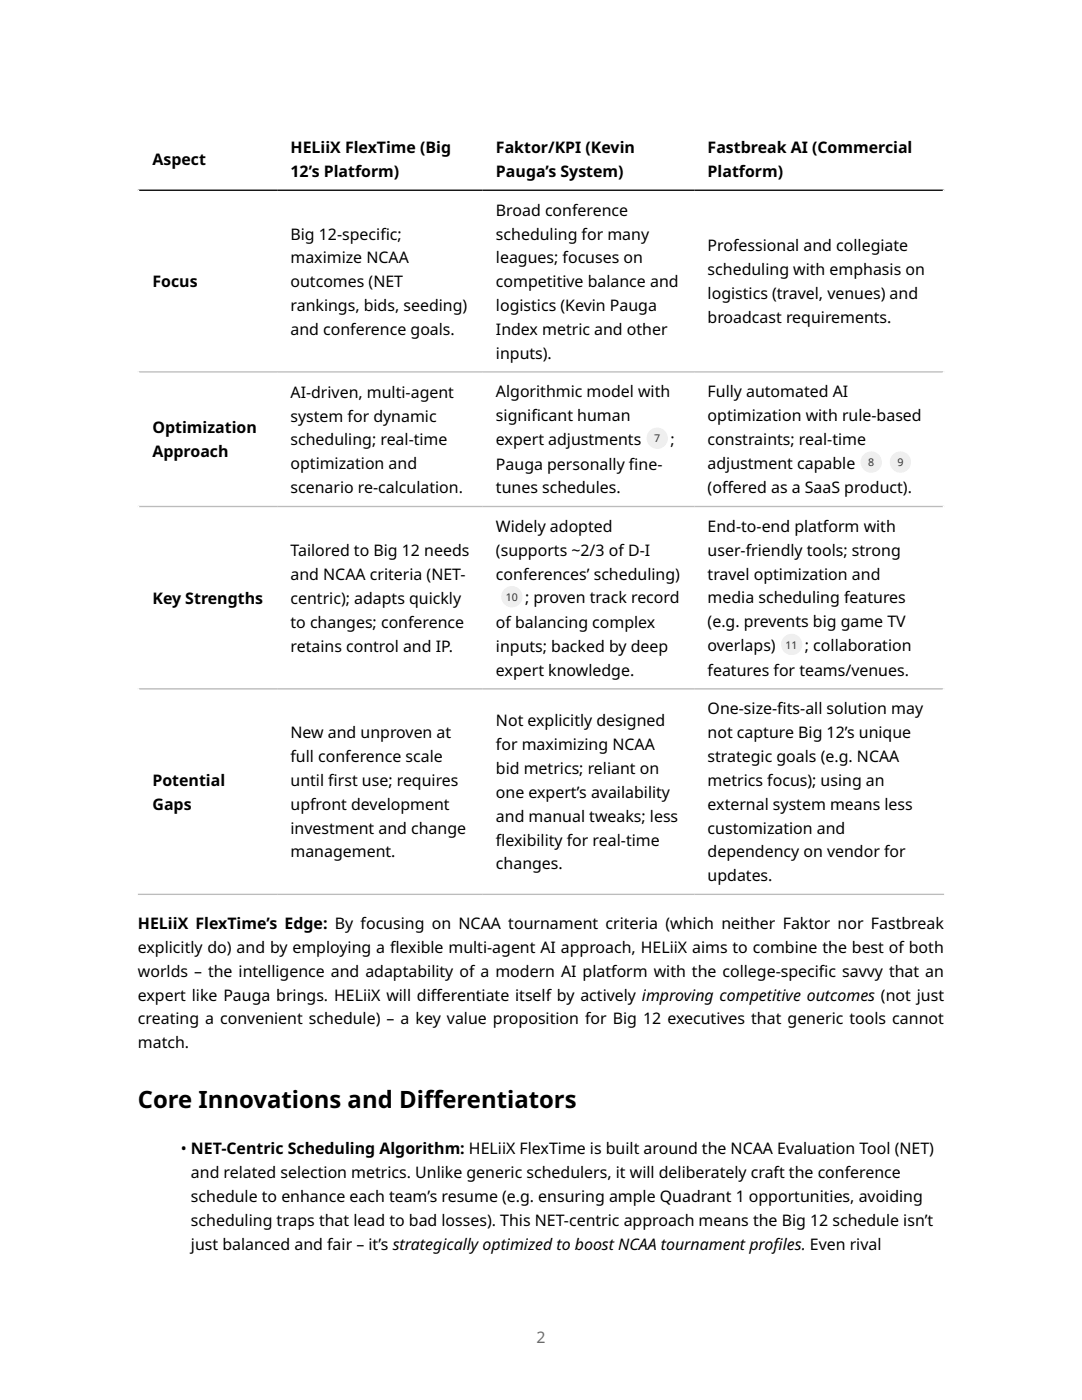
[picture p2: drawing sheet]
<svg xmlns="http://www.w3.org/2000/svg" width="216mm" height="279mm" viewBox="0 0 216 279" stroke-linecap="round" stroke-linejoin="round" font-family="sans-serif">
<defs><g id="words">
<g font-size="4.8">
<text x="27.5" y="221.1">Core Innovations and Dif</text>
<text x="84.6" y="221.1">ferentiators</text>
</g>
<g font-size="3.2">
<text x="30.4" y="33">Aspect</text>
<text x="58" y="30.6">HELiiX FlexTime (Big</text>
<text x="58" y="35.4">12’s Platform)</text>
<text x="99" y="30.6">Faktor/KPI (Kevin</text>
<text x="99" y="35.4">Pauga’s System)</text>
<text x="141.2" y="30.6">Fastbreak AI (Commercial</text>
<text x="141.2" y="35.4">Platform)</text>
<text x="58" y="47.8">Big 12-specif</text>
<text x="75.9" y="47.8">ic;</text>
<text x="99" y="43">Broad conference</text>
<text x="99" y="47.8">scheduling for many</text>
<text x="58" y="52.6">maximize NCAA</text>
<text x="99" y="52.6">leagues; focuses on</text>
<text x="141.2" y="50.2">Professional and collegiate</text>
<text x="30.4" y="57.3">Focus</text>
<text x="58" y="57.3">outcomes (NET</text>
<text x="99" y="57.3">competitive balance and</text>
<text x="141.2" y="54.9">scheduling with emphasis on</text>
<text x="141.2" y="59.7">logistics (travel, venues) and</text>
<text x="58" y="62.1">rankings, bids, seeding)</text>
<text x="99" y="62.1">logistics (Kevin Pauga</text>
<text x="141.2" y="64.5">broadcast requirements.</text>
<text x="58" y="66.8">and conference goals.</text>
<text x="99" y="66.8">Index metric and other</text>
<text x="99" y="71.6">inputs).</text>
<text x="58" y="79.4">AI-driven, multi-agent</text>
<text x="99" y="79.3">Algorithmic model with</text>
<text x="141.2" y="79.3">Fully automated AI</text>
<text x="30.4" y="86.5">Optimization</text>
<text x="58" y="84.1">system for dynamic</text>
<text x="58" y="88.9">scheduling; real-time</text>
<text x="99" y="84">signif</text>
<text x="99" y="88.8">expert adjustments</text>
<text x="106" y="84">icant human</text>
<text x="133.8" y="88.8">;</text>
<text x="141.2" y="84">optimization with rule-based</text>
<text x="141.2" y="88.8">constraints; real-time</text>
<text x="30.4" y="91.3">Approach</text>
<text x="58" y="93.6">optimization and</text>
<text x="99" y="93.7">Pauga personally f</text>
<text x="125.5" y="93.7">ine-</text>
<text x="141.2" y="93.6">adjustment capable</text>
<text x="58" y="98.4">scenario re-calculation.</text>
<text x="99" y="98.5">tunes schedules.</text>
<text x="141.2" y="98.5">(of</text>
<text x="144.1" y="98.5">fered as a SaaS product).</text>
<text x="99" y="106.2">Widely adopted</text>
<text x="141.2" y="106.2">End-to-end platform with</text>
<text x="58" y="111">Tailored to Big 12 needs</text>
<text x="99" y="110.9">(supports ~2/3 of D-I</text>
<text x="141.2" y="110.9">user-friendly tools; strong</text>
<text x="58" y="115.8">and NCAA criteria (NET-</text>
<text x="99" y="115.7">conferences’ scheduling)</text>
<text x="141.2" y="115.7">travel optimization and</text>
<text x="30.4" y="120.5">Key Strengths</text>
<text x="58" y="120.5">centric); adapts quickly</text>
<text x="58" y="125.3">to changes; conference</text>
<text x="99" y="125.3">of balancing complex</text>
<text x="104.8" y="120.4">; proven track record</text>
<text x="141.2" y="120.4">media scheduling features</text>
<text x="141.2" y="125.2">(e.g. prevents big game TV</text>
<text x="58" y="130">retains control and IP.</text>
<text x="99" y="130.1">inputs; backed by deep</text>
<text x="141.2" y="130">overlaps)</text>
<text x="160.6" y="130">; collaboration</text>
<text x="99" y="134.9">expert knowledge.</text>
<text x="141.2" y="134.9">features for teams/venues.</text>
<text x="141.2" y="142.5">One-size-f</text>
<text x="155.1" y="142.5">its-all solution may</text>
<text x="58" y="147.3">New and unproven at</text>
<text x="99" y="144.9">Not explicitly designed</text>
<text x="99" y="149.7">for maximizing NCAA</text>
<text x="141.2" y="147.3">not capture Big 12’s unique</text>
<text x="58" y="152.1">full conference scale</text>
<text x="99" y="154.5">bid metrics; reliant on</text>
<text x="141.2" y="152.1">strategic goals (e.g. NCAA</text>
<text x="30.4" y="156.8">Potential</text>
<text x="30.4" y="161.6">Gaps</text>
<text x="58" y="156.8">until f</text>
<text x="58" y="161.6">upfront development</text>
<text x="65.5" y="156.8">irst use; requires</text>
<text x="99" y="159.2">one expert’s availability</text>
<text x="141.2" y="156.8">metrics focus); using an</text>
<text x="141.2" y="161.6">external system means less</text>
<text x="58" y="166.4">investment and change</text>
<text x="99" y="164">and manual tweaks; less</text>
<text x="141.2" y="166.4">customization and</text>
<text x="58" y="171.1">management.</text>
<text x="99" y="168.7">f</text>
<text x="99" y="168.7">lexibility for real-time</text>
<text x="99" y="173.5">changes.</text>
<text x="141.2" y="171.1">dependency on vendor for</text>
<text x="141.2" y="175.9">updates.</text>
<text x="27.5" y="185.4">HELiiX FlexTime’s Edge: By focusing on NCAA tournament criteria (which neither Faktor nor Fastbreak</text>
<text x="27.5" y="190.2">explicitly do) and by employing a f</text>
<text x="77.8" y="190.2">lexible multi-agent AI approach, HELiiX aims to combine the best of both</text>
<text x="27.5" y="194.9">worlds – the intelligence and adaptability of a modern AI platform with the college-specif</text>
<text x="163.4" y="194.9">ic savvy that an</text>
<text x="27.5" y="199.7">expert like Pauga brings. HELiiX will dif</text>
<text x="86" y="199.7">ferentiate itself by actively improving competitive outcomes (not just</text>
<text x="27.5" y="204.5">creating a convenient schedule) – a key value proposition for Big 12 executives that generic tools cannot</text>
<text x="27.5" y="209.2">match.</text>
<text x="36.1" y="230.4">• NET-Centric Scheduling Algorithm: HELiiX FlexTime is built around the NCAA Evaluation Tool (NET)</text>
<text x="38.1" y="235.1">and related selection metrics. Unlike generic schedulers, it will deliberately craft the conference</text>
<text x="38.1" y="239.9">schedule to enhance each team’s resume (e.g. ensuring ample Quadrant 1 opportunities, avoiding</text>
<text x="38.1" y="244.7">scheduling traps that lead to bad losses). This NET-centric approach means the Big 12 schedule isn’t</text>
<text x="38.1" y="249.4">just balanced and fair – it’s strategically optimized to boost NCAA tournament prof</text>
<text x="154.4" y="249.4">iles. Even rival</text>
</g>
<text font-size="3.2" fill="#6e6e6e" x="107" y="267.9">2</text>
<g font-size="2.1" fill="#333">
<text x="130.5" y="88.3">7</text>
<text x="173.2" y="93">8</text>
<text x="179.1" y="93">9</text>
<text x="100.9" y="119.9">10</text>
<text x="156.8" y="129.4">11</text>
</g>
</g></defs>
<path d="M27.5 25.5h160.9M27.6 25.4v153.2M188.3 25.4v153.2" fill="none" stroke="#fff" stroke-width=".26"/>
<path d="M27.5 38h160.9" fill="none" stroke="#000" stroke-width=".26"/>
<path d="M27.5 74.2h160.9M27.5 101.1h160.9M27.5 137.5h160.9M27.5 178.5h160.9" fill="none" stroke="#bbb" stroke-width=".26"/>
<g fill="#ededed">
<path d="M129 85.3h4.3v4.3h-4.3z"/>
<path d="M171.7 90.1h4.3v4.2h-4.3z"/>
<path d="M177.5 90.1h4.3v4.2h-4.3z"/>
<path d="M100 117h4.3v4.2h-4.3z"/>
<path d="M155.9 126.5h4.2v4.2h-4.2z"/>
</g>
<use href="#words"/>
</svg>
